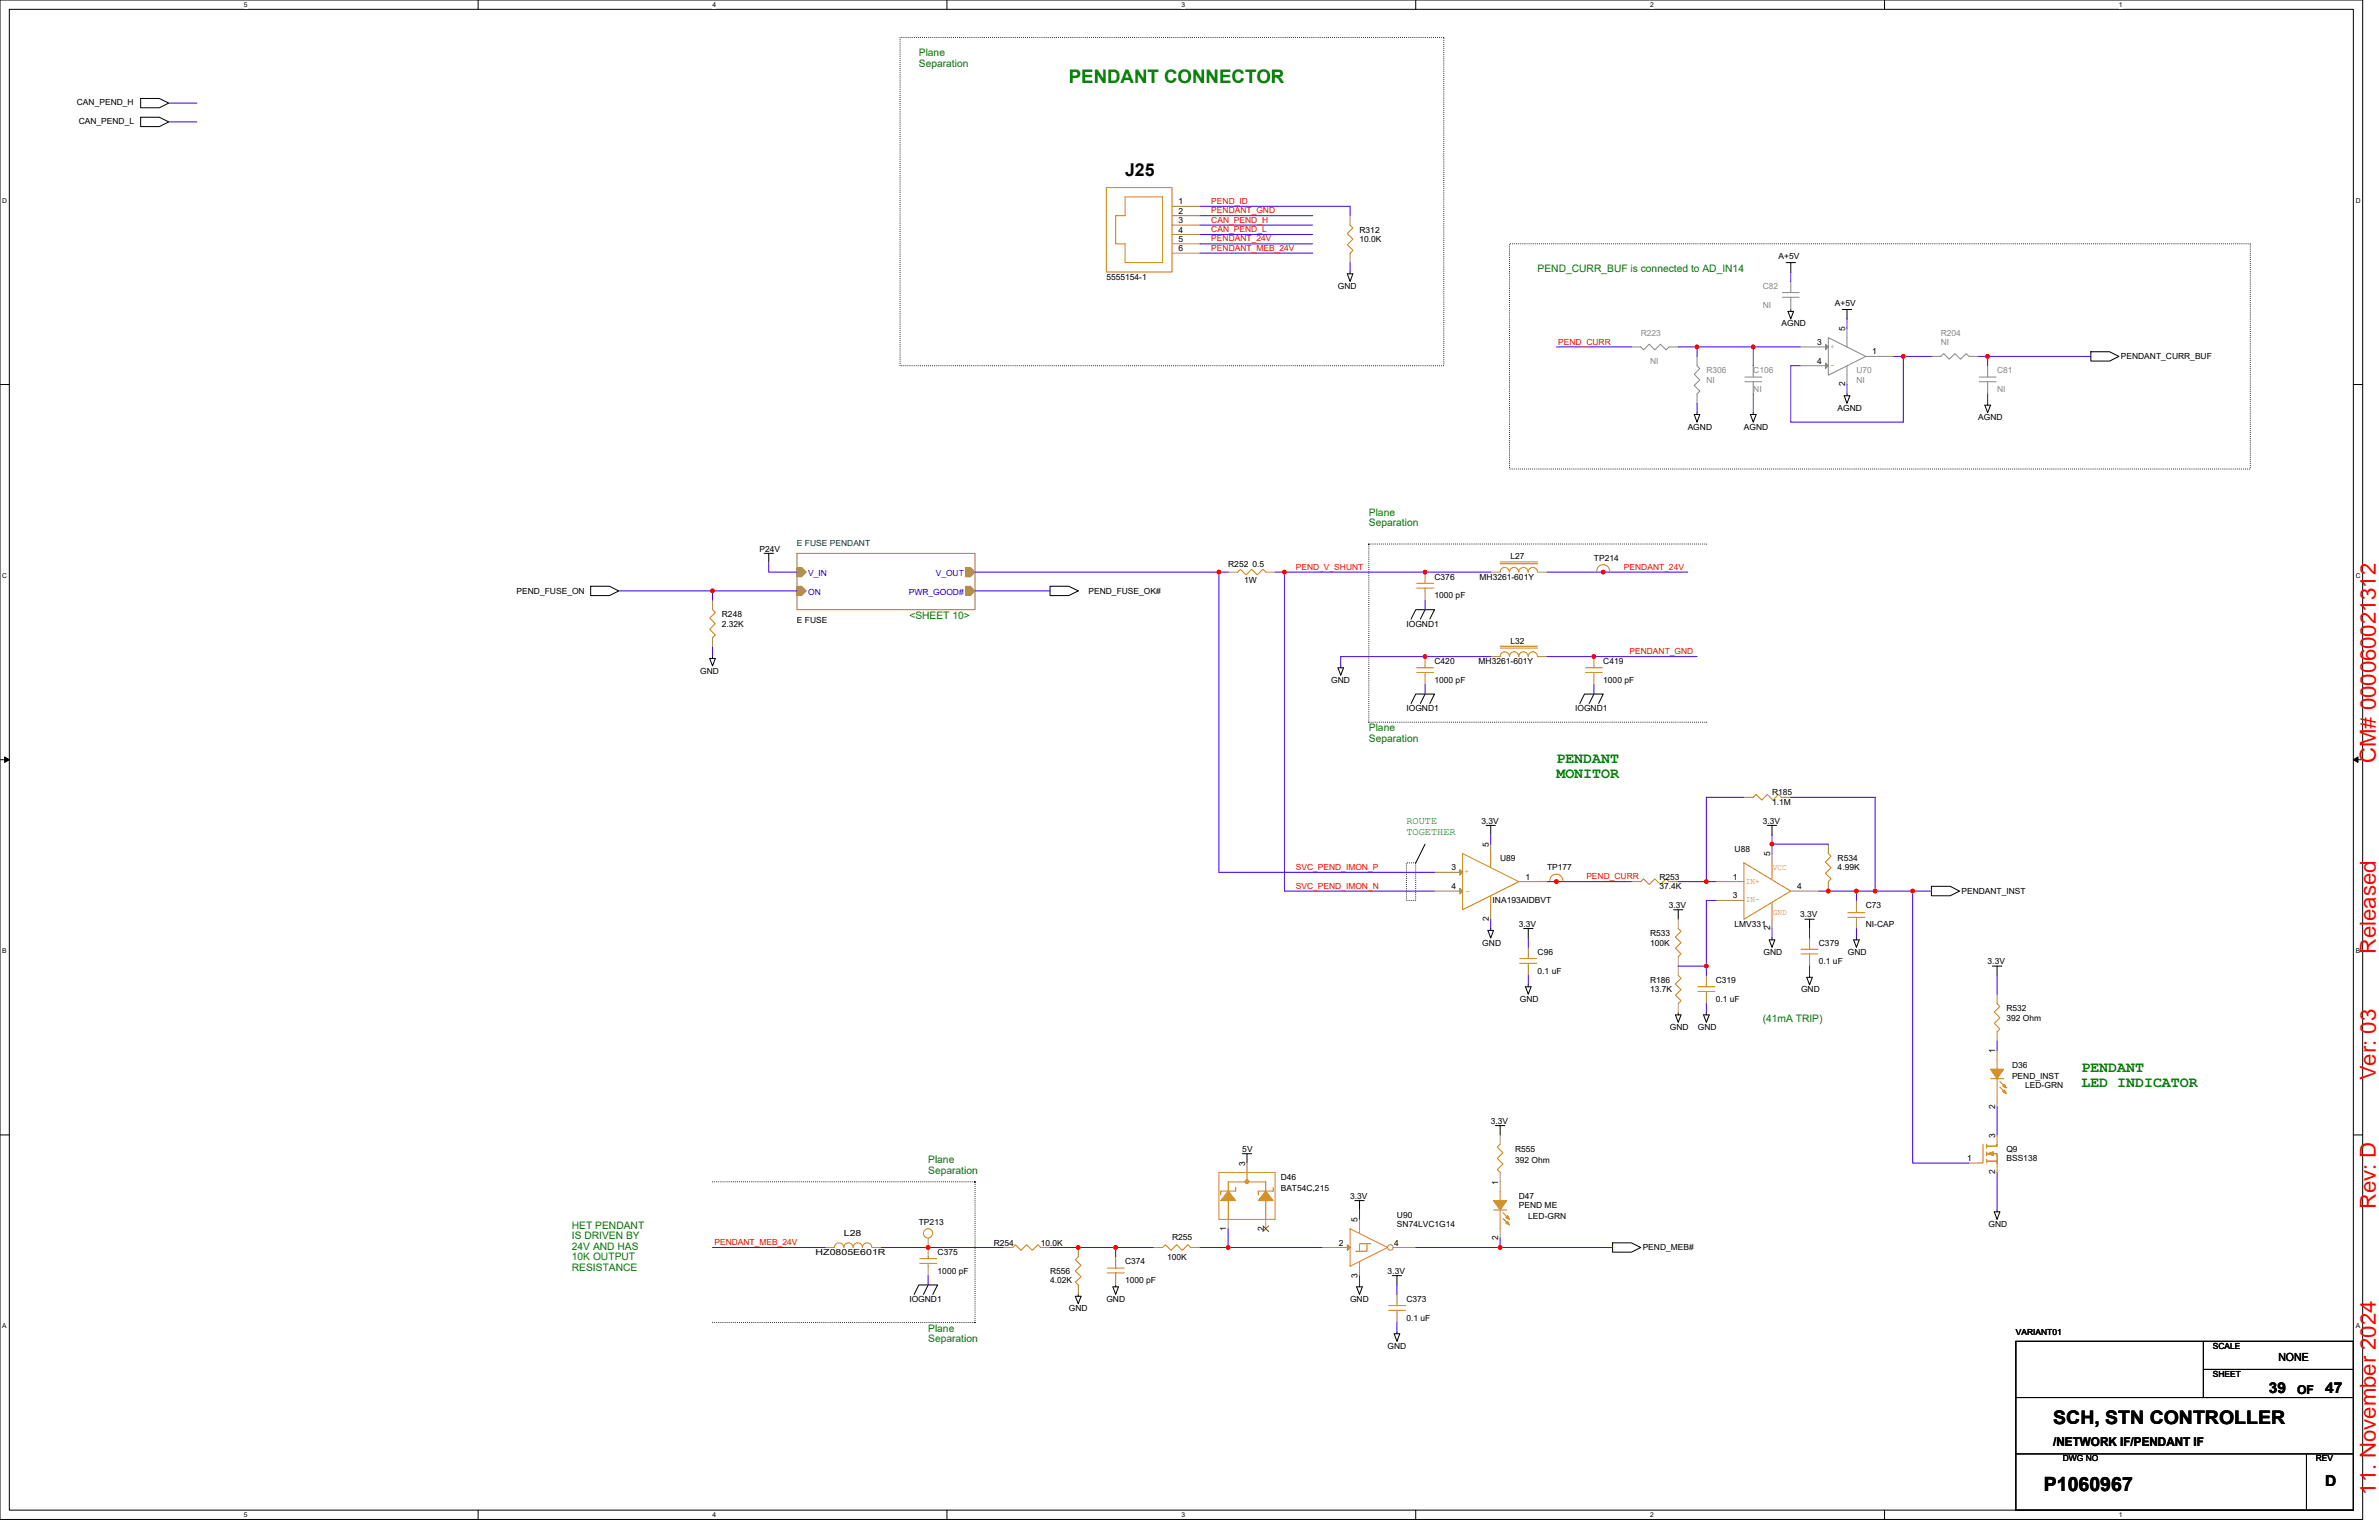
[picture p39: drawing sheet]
<svg xmlns="http://www.w3.org/2000/svg" width="432mm" height="279mm" viewBox="0 0 432 279" stroke-linecap="round" stroke-linejoin="round" font-family="sans-serif">
<defs><g id="words">
<g font-size="4" fill="#f00">
<text x="431.2" y="138.4" transform="rotate(-90 431.2 138.4)">CM# 000060021312</text>
<text x="431.2" y="173.1" transform="rotate(-90 431.2 173.1)">Released</text>
<text x="431.2" y="196" transform="rotate(-90 431.2 196)">Ver: 03</text>
<text x="431.2" y="219.3" transform="rotate(-90 431.2 219.3)">Rev: D</text>
<text x="431.2" y="271.2" transform="rotate(-90 431.2 271.2)">11. November 2024</text>
</g>
<text font-size="3.6" x="371" y="270.5">P1060967</text>
<text font-size="3.4" fill="#008000" x="194" y="15">PENDANT CONNECTOR</text>
<text font-size="3.4" x="372.7" y="258.4">SCH, STN CONTROLLER</text>
<text font-size="3.2" x="204.2" y="31.9">J25</text>
<g font-size="2.7" fill="#008000">
<text x="282.5" y="138.4">PENDANT</text>
<text x="282.5" y="141.1">MONITOR</text>
<text x="377.8" y="194.6">PENDANT</text>
<text x="377.8" y="197.3">LED INDICATOR</text>
</g>
<g font-size="2.7">
<text x="411.8" y="252.7">39</text>
<text x="422" y="252.7">47</text>
<text x="422" y="269.7">D</text>
</g>
<g font-size="2.2">
<text x="416.9" y="252.9">OF</text>
<text x="372.7" y="262.4">/NETWORK IF/PENDANT IF</text>
</g>
<text font-size="2" x="413.5" y="246.9">NONE</text>
<g font-size="1.9" fill="#008000">
<text x="166.8" y="10.2">Plane</text>
<text x="166.8" y="12.1">Separation</text>
<text x="279.1" y="49.3">PEND_CURR_BUF is connected to AD_IN14</text>
<text x="248.5" y="93.6">Plane</text>
<text x="248.5" y="95.5">Separation</text>
<text x="165.1" y="112.3">&lt;SHEET 10&gt;</text>
<text x="248.5" y="132.7">Plane</text>
<text x="248.5" y="134.6">Separation</text>
<text x="255.3" y="149.5">ROUTE</text>
<text x="255.3" y="151.4">TOGETHER</text>
<text x="319.9" y="185.5">(41mA TRIP)</text>
<text x="168.5" y="211">Plane</text>
<text x="168.5" y="212.9">Separation</text>
<text x="103.8" y="222.9">HET PENDANT</text>
<text x="103.8" y="224.8">IS DRIVEN BY</text>
<text x="103.8" y="226.8">24V AND HAS</text>
<text x="103.8" y="228.7">10K OUTPUT</text>
<text x="103.8" y="230.6">RESISTANCE</text>
<text x="168.5" y="241.6">Plane</text>
<text x="168.5" y="243.5">Separation</text>
</g>
<g font-size="1.5">
<text x="13.9" y="19.1">CAN_PEND_H</text>
<text x="14.3" y="22.5">CAN_PEND_L</text>
<text x="213.9" y="37.1">1</text>
<text x="213.9" y="38.8">2</text>
<text x="213.9" y="40.5">3</text>
<text x="213.9" y="42.2">4</text>
<text x="213.9" y="43.9">5</text>
<text x="213.9" y="45.6">6</text>
<text x="246.8" y="42.2">R312</text>
<text x="246.8" y="43.9">10.0K</text>
<text x="322.8" y="47">A+5V</text>
<text x="200.8" y="50.9">5555154-1</text>
<text x="242.8" y="52.4">GND</text>
<text x="323.3" y="59.2">AGND</text>
<text x="333" y="55.5">A+5V</text>
<text x="329.8" y="62.6">3</text>
<text x="329.8" y="66">4</text>
<text x="334.9" y="60.1" transform="rotate(-90 334.9 60.1)">5</text>
<text x="339.8" y="64.3">1</text>
<text x="384.9" y="65.2">PENDANT_CURR_BUF</text>
<text x="334.9" y="70.1" transform="rotate(-90 334.9 70.1)">2</text>
<text x="306.3" y="78">AGND</text>
<text x="316.5" y="78">AGND</text>
<text x="333.5" y="74.5">AGND</text>
<text x="359.1" y="76.2">AGND</text>
<text x="137.8" y="100.1">P24V</text>
<text x="274.2" y="101.4">L27</text>
<text x="289.3" y="101.8">TP214</text>
<text x="93.8" y="107.7">PEND_FUSE_ON</text>
<text x="197.6" y="107.7">PEND_FUSE_OK#</text>
<text x="222.9" y="103">R252 0.5</text>
<text x="225.8" y="105.9">1W</text>
<text x="260.4" y="105.2">C376</text>
<text x="268.5" y="105.2">MH3261-601Y</text>
<text x="131" y="112">R248</text>
<text x="131" y="113.7">2.32K</text>
<text x="144.7" y="113">E FUSE</text>
<text x="255.3" y="113.7">IOGND1</text>
<text x="260.4" y="108.6">1000 pF</text>
<text x="274.2" y="116.8">L32</text>
<text x="127.1" y="122.2">GND</text>
<text x="241.6" y="123.9">GND</text>
<text x="260.4" y="120.5">C420</text>
<text x="260.4" y="123.9">1000 pF</text>
<text x="268.4" y="120.5">MH3261-601Y</text>
<text x="291" y="120.5">C419</text>
<text x="291" y="123.9">1000 pF</text>
<text x="255.3" y="129">IOGND1</text>
<text x="285.9" y="129">IOGND1</text>
<text x="268.9" y="149.4">3.3V</text>
<text x="319.9" y="149.4">3.3V</text>
<text x="321.6" y="144.3">R185</text>
<text x="321.6" y="146">1.1M</text>
<text x="270.2" y="153.7" transform="rotate(-90 270.2 153.7)">5</text>
<text x="314.8" y="154.5">U88</text>
<text x="321.3" y="155.4" transform="rotate(-90 321.3 155.4)">5</text>
<text x="263.4" y="157.9">3</text>
<text x="263.4" y="161.3">4</text>
<text x="272.3" y="156.2">U89</text>
<text x="276.9" y="159.6">1</text>
<text x="280.8" y="157.9">TP177</text>
<text x="301.2" y="159.6">R253</text>
<text x="301.2" y="161.3">37.4K</text>
<text x="314.5" y="159.6">1</text>
<text x="326.2" y="161.3">4</text>
<text x="333.5" y="156.2">R534</text>
<text x="333.5" y="157.9">4.99K</text>
<text x="270.2" y="167.1" transform="rotate(-90 270.2 167.1)">2</text>
<text x="270.9" y="163.9">INA193AIDBVT</text>
<text x="302.9" y="164.7">3.3V</text>
<text x="314.5" y="163">3</text>
<text x="326.7" y="166.4">3.3V</text>
<text x="338.6" y="164.7">C73</text>
<text x="356" y="162.2">PENDANT_INST</text>
<text x="269" y="171.6">GND</text>
<text x="275.7" y="168.1">3.3V</text>
<text x="279.1" y="173.2">C96</text>
<text x="299.5" y="169.8">R533</text>
<text x="299.5" y="171.6">100K</text>
<text x="314.8" y="168.1">LMV331</text>
<text x="320.1" y="173.2">GND</text>
<text x="321.3" y="168.8" transform="rotate(-90 321.3 168.8)">2</text>
<text x="330.1" y="171.6">C379</text>
<text x="335.4" y="173.2">GND</text>
<text x="338.6" y="168.1">NI-CAP</text>
<text x="279.1" y="176.7">0.1 uF</text>
<text x="299.5" y="178.4">R186</text>
<text x="311.4" y="178.4">C319</text>
<text x="330.1" y="174.9">0.1 uF</text>
<text x="360.8" y="174.9">3.3V</text>
<text x="275.8" y="181.8">GND</text>
<text x="299.5" y="180.1">13.7K</text>
<text x="311.4" y="181.8">0.1 uF</text>
<text x="326.9" y="180.1">GND</text>
<text x="364.2" y="183.5">R532</text>
<text x="364.2" y="185.2">392 Ohm</text>
<text x="303.1" y="186.9">GND</text>
<text x="308.2" y="186.9">GND</text>
<text x="362.1" y="191.1" transform="rotate(-90 362.1 191.1)">1</text>
<text x="365.2" y="193.7">D36</text>
<text x="365.2" y="195.7">PEND_INST</text>
<text x="367.6" y="197.4">LED-GRN</text>
<text x="270.6" y="203.9">3.3V</text>
<text x="362.1" y="201.1" transform="rotate(-90 362.1 201.1)">2</text>
<text x="225.5" y="209">5V</text>
<text x="275" y="209">R555</text>
<text x="362.1" y="206.4" transform="rotate(-90 362.1 206.4)">3</text>
<text x="364.2" y="209">Q9</text>
<text x="226" y="211.5" transform="rotate(-90 226 211.5)">3</text>
<text x="232.5" y="214.1">D46</text>
<text x="271.9" y="214.9" transform="rotate(-90 271.9 214.9)">1</text>
<text x="275" y="211">392 Ohm</text>
<text x="357" y="210.7">1</text>
<text x="362.1" y="213" transform="rotate(-90 362.1 213)">2</text>
<text x="364.2" y="210.7">BSS138</text>
<text x="232.5" y="216.1">BAT54C,215</text>
<text x="245" y="217.5">3.3V</text>
<text x="246.4" y="221.7" transform="rotate(-90 246.4 221.7)">5</text>
<text x="253.6" y="220.9">U90</text>
<text x="275.7" y="217.5">D47</text>
<text x="275.7" y="219.2">PEND ME</text>
<text x="277.4" y="221.2">LED-GRN</text>
<text x="148" y="227.7">HZ0805E601R</text>
<text x="153.2" y="224.3">L28</text>
<text x="166.8" y="222.3">TP213</text>
<text x="170.2" y="227.7">C375</text>
<text x="180.4" y="226">R254</text>
<text x="188.9" y="226">10.0K</text>
<text x="212.7" y="225">R255</text>
<text x="222.6" y="223.3" transform="rotate(-90 222.6 223.3)">1</text>
<text x="229.4" y="223.3" transform="rotate(-90 229.4 223.3)">2</text>
<text x="243" y="226">2</text>
<text x="253" y="226">4</text>
<text x="253.6" y="222.6">SN74LVC1G14</text>
<text x="271.9" y="225" transform="rotate(-90 271.9 225)">2</text>
<text x="298.2" y="226.9">PEND_MEB#</text>
<text x="360.9" y="222.6">GND</text>
<text x="170.2" y="231.1">1000 pF</text>
<text x="190.6" y="231.1">R556</text>
<text x="190.6" y="232.8">4.02K</text>
<text x="204.2" y="229.4">C374</text>
<text x="204.2" y="232.8">1000 pF</text>
<text x="211.9" y="228.6">100K</text>
<text x="246.4" y="231.8" transform="rotate(-90 246.4 231.8)">3</text>
<text x="251.9" y="231.1">3.3V</text>
<text x="165.1" y="236.2">IOGND1</text>
<text x="194" y="237.9">GND</text>
<text x="200.8" y="236.2">GND</text>
<text x="245" y="236.2">GND</text>
<text x="255.3" y="236.2">C373</text>
<text x="255.3" y="239.6">0.1 uF</text>
<text x="251.9" y="244.7">GND</text>
<text x="365.9" y="242.2">VARIANT01</text>
<text x="401.6" y="244.7">SCALE</text>
<text x="401.6" y="249.8">SHEET</text>
<text x="374.4" y="265.2">DWG NO</text>
<text x="420.3" y="265.2">REV</text>
</g>
<g font-size="1.5" fill="#f00">
<text x="219.9" y="38.7">PENDANT_GND</text>
<text x="219.9" y="40.4">CAN_PEND_H</text>
<text x="219.9" y="37">PEND_ID</text>
<text x="219.9" y="43.8">PENDANT_24V</text>
<text x="219.9" y="45.5">PENDANT_MEB_24V</text>
<text x="219.9" y="42.1">CAN_PEND_L</text>
<text x="282.8" y="62.5">PEND_CURR</text>
<text x="235.2" y="103.4">PEND_V_SHUNT</text>
<text x="294.7" y="103.4">PENDANT_24V</text>
<text x="295.8" y="118.7">PENDANT_GND</text>
<text x="235.2" y="157.8">SVC_PEND_IMON_P</text>
<text x="235.2" y="161.2">SVC_PEND_IMON_N</text>
<text x="287.9" y="159.5">PEND_CURR</text>
<text x="129.7" y="225.9">PENDANT_MEB_24V</text>
</g>
<g font-size="1.5" fill="#878787">
<text x="319.9" y="52.4">C82</text>
<text x="319.9" y="55.8">NI</text>
<text x="297.8" y="60.9">R223</text>
<text x="332.2" y="63.3">+</text>
<text x="352.3" y="60.9">R204</text>
<text x="352.3" y="62.6">NI</text>
<text x="299.5" y="66">NI</text>
<text x="309.7" y="67.7">R306</text>
<text x="309.7" y="69.4">NI</text>
<text x="318.2" y="67.7">C106</text>
<text x="318.2" y="71.1">NI</text>
<text x="332.2" y="66.7">-</text>
<text x="337" y="67.7">U70</text>
<text x="337" y="69.4">NI</text>
<text x="362.5" y="67.7">C81</text>
<text x="362.5" y="71.1">NI</text>
</g>
<text font-size="1.5" fill="#004040" x="144.7" y="99.1">E FUSE PENDANT</text>
<g font-size="1.5" fill="#00c">
<text x="146.7" y="104.5">V_IN</text>
<text x="146.7" y="107.9">ON</text>
<text x="165" y="107.9">PWR_GOOD#</text>
<text x="169.8" y="104.5">V_OUT</text>
</g>
<g font-size="1.5" fill="#cc8006">
<text x="265.8" y="158.6">+</text>
<text x="316.9" y="160.3">IN+</text>
<text x="321.8" y="157.9">VCC</text>
<text x="266" y="162.2">-</text>
<text x="316.9" y="163.7">IN-</text>
<text x="321.8" y="165.9">GND</text>
</g>
<g font-size="1.2">
<text x="44.2" y="1.2">5</text>
<text x="129.3" y="1.2">4</text>
<text x="214.4" y="1.2">3</text>
<text x="299.5" y="1.2">2</text>
<text x="384.6" y="1.2">1</text>
<text x=".4" y="36.8">D</text>
<text x="427.6" y="36.8">D</text>
<text x=".4" y="104.9">C</text>
<text x="427.6" y="104.9">C</text>
<text x=".4" y="173">B</text>
<text x="427.6" y="173">B</text>
<text x=".4" y="241">A</text>
<text x="427.6" y="241">A</text>
<text x="44.2" y="275.2">5</text>
<text x="129.3" y="275.2">4</text>
<text x="214.4" y="275.2">3</text>
<text x="299.5" y="275.2">2</text>
<text x="384.6" y="275.2">1</text>
</g>
</g></defs>
<path d="M0 0h428.8v275.7h-428.8zM1.7 1.7h425.4v272.3h-425.4z" fill="none" stroke="#000" stroke-width=".18"/>
<g fill="#fff">
<path d="M44.2 .2h.7v1.3h-.7z"/>
<path d="M44.2 274.2h.7v1.3h-.7z"/>
</g>
<path d="M86.8 0v1.7M86.8 274v1.7" fill="none" stroke="#000" stroke-width=".18"/>
<g fill="#fff">
<path d="M129.3 .2h.7v1.3h-.7z"/>
<path d="M129.3 274.2h.7v1.3h-.7z"/>
</g>
<path d="M171.9 0v1.7M171.9 274v1.7" fill="none" stroke="#000" stroke-width=".18"/>
<g fill="#fff">
<path d="M214.4 .2h.7v1.3h-.7z"/>
<path d="M214.4 274.2h.7v1.3h-.7z"/>
</g>
<path d="M257 0v1.7M257 274v1.7" fill="none" stroke="#000" stroke-width=".18"/>
<g fill="#fff">
<path d="M299.5 .2h.7v1.3h-.7z"/>
<path d="M299.5 274.2h.7v1.3h-.7z"/>
</g>
<path d="M342.1 0v1.7M342.1 274v1.7" fill="none" stroke="#000" stroke-width=".18"/>
<g fill="#fff">
<path d="M384.6 .2h.7v1.3h-.7z"/>
<path d="M384.6 274.2h.7v1.3h-.7z"/>
<path d="M.4 35.7h.9v1.4h-.9z"/>
<path d="M427.6 35.7h.8v1.4h-.8z"/>
<path d="M.4 103.8h.9v1.3h-.9z"/>
<path d="M427.6 103.8h.8v1.3h-.8z"/>
</g>
<path d="M0 69.8h1.7M427.1 69.8h1.7" fill="none" stroke="#000" stroke-width=".18"/>
<g fill="#fff">
<path d="M.4 171.9h.8v1.3h-.8z"/>
<path d="M427.6 171.9h.7v1.3h-.7z"/>
</g>
<path d="M0 137.8h1.7M427.1 137.8h1.7" fill="none" stroke="#000" stroke-width=".18"/>
<path d="M.8 137.3l.9 .5-.9 .5zM427.1 137.8l.9-.5v1z" fill="#000" stroke="#000" stroke-width=".18"/>
<g fill="#fff">
<path d="M.4 239.9h.8v1.4h-.8z"/>
<path d="M427.6 239.9h.7v1.4h-.7z"/>
</g>
<g fill="none" stroke="#000" stroke-width=".18">
<path d="M25.5 17.9h3.4l1.7 .8-1.7 .9h-3.4zM25.5 21.3h3.4l1.7 .8-1.7 .9h-3.4zM244.5 49.7h1.1l-.6 1.4zM245 49.3v.4M324.2 47.6h1.7M324.5 56.5h1l-.5 1.3zM325 47.6v1.7M325 56.2v.3M334.4 56.2h1.7M335.2 56.2v1.6M307.5 75.2h1l-.5 1.4zM308 74.9v.3"/>
<path d="M317.7 75.2h1l-.5 1.4zM318.2 74.9v.3M334.7 71.8h1.1l-.6 1.4zM335.2 71.5v.3M360.3 73.5h1l-.5 1.4zM360.8 73.2v.3M379.5 63.8h3.4l1.7 .9-1.7 .8h-3.4zM107.2 106.4h3.4l1.7 .8-1.7 .9h-3.4zM128.8 119.5h1l-.5 1.3zM129.3 119.1v.4M138.7 100.4h1.7M139.5 100.4v1.7"/>
<path d="M190.6 106.4h3.4l1.7 .8-1.7 .9h-3.4zM256.1 112.3l.9-1.7h3.4l-.9 1.7M258.7 110.6l-.9 1.7M242.8 121.2h1.1l-.5 1.3zM243.4 120.8v.4M256.1 127.6l.9-1.7h3.4l-.9 1.7M258.7 125.9l-.9 1.7M286.7 127.6l.9-1.7h3.4l-.8 1.7M289.3 125.9l-.9 1.7M258.7 153.2l-1.7 3.3M269.7 149.8h1.7M270.6 149.8v1.6"/>
<path d="M320.8 149.8h1.7M321.6 149.8v1.6M270.1 168.8h1l-.5 1.4zM270.6 168.5v.3M276.5 168.5h1.7M276.9 179h1l-.5 1.4zM277.4 178.7v.3M277.4 168.5v1.7M303.8 165.1h1.7M304.6 165.1v1.7M321.1 170.5h1l-.5 1.4zM321.6 170.2v.3"/>
<path d="M327.6 166.8h1.7M327.9 177.3h1.1l-.6 1.4zM328.4 166.8v1.7M328.4 177v.3M336.4 170.5h1.1l-.5 1.4zM337 170.2v.3M350.6 160.8h3.4l1.7 .9-1.7 .8h-3.4zM361.6 175.3h1.7M362.5 175.3v1.7M304.1 184.1h1l-.5 1.4zM304.6 183.8v.3M309.2 184.1h1l-.5 1.4z"/>
<path d="M309.7 183.8v.3M0 205.9h1.7M225.5 209.3h1.7M226.3 209.3v1.7M245.9 217.8h1.7M246.8 217.8v1.7M271.4 204.2h1.7M272.3 204.2v1.7M362 219.9h1l-.5 1.3zM362.5 219.5v.4M427.1 205.9h1.7M165.9 234.8l.9-1.7h3.4l-.9 1.7"/>
<path d="M168.5 233.1l-.9 1.7M195.2 235.2h1l-.5 1.3zM195.7 234.8v.4M202 233.5h1l-.5 1.3zM202.5 233.1v.4M246.2 233.5h1.1l-.5 1.3zM246.8 233.1v.4M252.7 231.4h1.7M253.6 231.4v1.7M292.7 225.5h3.4l1.7 .8-1.7 .9h-3.4zM253 242h1.1l-.5 1.4zM253.6 241.6v.4"/>
<path d="M365.9 253.6h61.2M365.9 243.4h61.2v30.6h-61.2zM399.9 243.4v10.2M399.9 248.5h27.2M365.9 263.8h61.2M418.6 263.8v10.2"/>
</g>
<g fill="none" stroke="#000" stroke-width=".18" stroke-dasharray="0 .3">
<path d="M163.4 6.8h98.7v59.6h-98.7zM274 44.2h134.4v40.9h-134.4zM248.5 98.7h61.2M248.5 98.7h.1M309.7 98.7h.1M248.5 131h61.2M248.5 131v-32.3M309.7 131h.1M255.3 156.5h1.7v6.9h-1.7zM129.3 214.4h47.7M177 214.4h.1M129.3 239.9h47.7"/>
<path d="M177 239.9h.1M177 239.9v-25.5"/>
</g>
<path d="M224.6 103.8l.5-.5 1.1 1 1-1 1 1 1-1 .5 .5M166.9 229.2h3.1M166.9 228.4h3.1M168.5 228v.4M168.5 229.2v.5M245 222.9l6.9 3.4-6.9 3.4zM246.8 222.9v.9M246.8 228.9v.8M248.1 225.7v1.3h-2M248.8 225.7h-2v1.3" fill="none" stroke="#cc8006" stroke-width=".18"/>
<path d="M222.9 103.8h1.7M229.7 103.8h1.7M168.5 226.3v1.7M168.5 229.7v1.7M239.9 226.3h5.1" fill="none" stroke="#a84" stroke-width=".18"/>
<path d="M296.1 62.9h1.7l.5 .6 1-1.1 1.1 1.1 1-1.1 1 1.1 .5-.6h1.7M316.7 69.3h3.1M316.7 68.4h3.1M318.2 66.4v2M318.2 69.3v2.2M359.2 69.3h3.1M359.2 68.4h3.1M360.8 66.4v2M360.8 69.3v2.2" fill="none" stroke="#878787" stroke-width=".18"/>
<path d="M244.5 225.8l.5 .5-.5 .5z" fill="#a84" stroke="#a84" stroke-width=".18"/>
<circle cx="252.4" cy="226.3" r=".5" fill="#fff" stroke="#a84" stroke-width=".18"/>
<g fill="none" stroke="#a84" stroke-width=".18">
<path d="M144.7 100.4h32.3v10.2h-32.3zM258.7 103.8v1.7M258.7 107.2v1.7M270.6 103.8h1.7M279.1 103.8h1.7M260.4 158.3h5.1M270.6 153.2v1.7M275.7 160h5.1M296.1 160h1.7M302.9 160h1.7M316.5 144.7h1.7M323.3 144.7h1.7"/>
<path d="M331.9 153.2v1.7M331.9 160v1.7M260.4 161.7h5.1M270.6 165.1v1.7M304.6 175.3v1.7M328.4 170.2v1.7M328.4 173.6v1.7M337 166.8v1.7M337 163.4v1.7M304.6 182.1v1.7M362.5 190.6v1.7M362.5 199.1v1.7"/>
<path d="M202.5 228v1.7M202.5 231.4v1.7M246.8 229.7v1.7M246.8 221.2v1.7M252.9 226.3h4.1M253.6 234.8v1.7M253.6 238.3v1.6"/>
</g>
<g fill="none" stroke="#cc8006" stroke-width=".18">
<path d="M257.1 106.7h3.1M257.1 105.8h3.1M258.7 105.5v.3M258.7 106.7v.5M272.3 101.9h6.8M272.3 102.3h6.8M279.1 103.8a.85 .85 0 0 0-.9-.8 .85 .85 0 0 0-.8 .8 .86 .86 0 0 0-.9-.8 .86 .86 0 0 0-.8 .8 .85 .85 0 0 0-.9-.8 .85 .85 0 0 0-.8 .8 .84 .84 0 0 0-.9-.8 .84 .84 0 0 0-.8 .8M265.5 154.9l10.2 5.1-10.2 5.1zM270.6 154.9v2.5M297.8 160l.5-.6 1 1.1 1.1-1.1 1 1.1 1-1.1 .5 .6M318.2 144.7l.5-.6 1.1 1.1 1-1.1 1 1.1 1-1.1 .5 .6M331.9 154.9l.5 .5-1.1 1 1.1 1-1.1 1 1.1 1-.5 .6"/>
<path d="M270.6 162.5v2.6M304.6 177l.5 .5-1 1 1 1-1 1.1 1 1-.5 .5M326.9 173.1h3.1M326.9 172.2h3.1M328.4 171.9v.3M328.4 173.1v.5M335.4 165.6h3.1M335.4 166.4h3.1M337 166.4v.4M337 165.1v.5M361.3 195.7h2.4M362.5 192.3v1.7"/>
<path d="M362.5 195.7v3.4M363 196.2l1 1M363 197.2l1 1M201 230.9h3M201 230.1h3M202.5 229.7v.4M202.5 230.9v.5M252 237.7h3.1M252 236.9h3.1M253.6 236.5v.4M253.6 237.7v.6"/>
</g>
<g fill="#cc8006" stroke="#cc8006" stroke-width=".18">
<path d="M361.3 194h2.4l-1.2 1.7z"/>
<path d="M363.8 197.7l.4 .7-.7-.3z"/>
<path d="M363.8 196.7l.4 .7-.7-.3z"/>
</g>
<g fill="#a84" stroke="#a84" stroke-width=".18">
<path d="M265 157.8l.5 .5-.5 .5z"/>
<path d="M265 161.2l.5 .5-.5 .5z"/>
<path d="M175.3 103h.8l.9 .8-.9 .8h-.8z" fill-rule="evenodd"/>
<path d="M175.3 106.4h.8l.9 .8-.9 .9h-.8z" fill-rule="evenodd"/>
<path d="M144.7 103h.8l.8 .8-.8 .8h-.8z" fill-rule="evenodd"/>
<path d="M144.7 106.4h.8l.8 .8-.8 .9h-.8z" fill-rule="evenodd"/>
</g>
<path d="M331.9 61.3l6.7 3.4-6.7 3.4zM335.2 61.3v1.6M335.2 66.4v3.4M338.6 64.7h5.1" fill="none" stroke="#878787" stroke-width=".18"/>
<path d="M331.3 62.4l.6 .5-.6 .6z" fill="#a84" stroke="#878787" stroke-width=".18"/>
<path d="M326.7 62.9h5.2" fill="none" stroke="#878787" stroke-width=".18"/>
<path d="M331.3 65.8l.6 .6-.6 .5z" fill="#a84" stroke="#878787" stroke-width=".18"/>
<path d="M323.5 53.9h3.1M323.5 53.1h3.1M325 51.1v2M325 53.9v2.3M335.2 59.6v1.7M308 64.7v1.7l.5 .5-1 1 1 1-1 1 1 1.1-.5 .5v1.7M326.7 66.4h5.2M350.6 64.7h1.7l.5-.5 1 1 1-1 1 1 1-1 .6 .5h1.7" fill="none" stroke="#878787" stroke-width=".18"/>
<g fill="none" stroke="#cc8006" stroke-width=".18">
<path d="M200.8 34h11.9v15.3h-11.9zM204.2 35.7h6.8v11.9h-6.8v-3.4h-1.7v-5.1h1.7zM245 40.8l.6 .5-1.1 1.1 1.1 1-1.1 1 1.1 1-.6 .5M129.3 110.6l.5 .5-1 1 1 1.1-1 1 1 1-.5 .5M272.3 117.2h6.8M272.3 117.6h6.8M279.1 119.1a.85 .85 0 0 0-.9-.8 .85 .85 0 0 0-.8 .8 .86 .86 0 0 0-.9-.8 .86 .86 0 0 0-.8 .8 .85 .85 0 0 0-.9-.8 .85 .85 0 0 0-.8 .8 .84 .84 0 0 0-.9-.8 .84 .84 0 0 0-.8 .8M289.8 103.6a1.17 1.17 0 0 1 1.2-1.2 1.17 1.17 0 0 1 1.2 1.2M257.1 122h3.1M257.1 121.2h3.1M258.7 120.8v.4M258.7 122v.5"/>
<path d="M287.8 122h3M287.8 121.2h3M289.3 120.8v.4M289.3 122v.5M281.3 159.8a1.17 1.17 0 0 1 1.2-1.2 1.17 1.17 0 0 1 1.2 1.2M316.5 156.5l8.5 5.2-8.5 5.1zM321.6 156.5v2.9M275.8 174.8h3.1M275.8 173.9h3.1M277.4 173.6v.3M277.4 174.8v.5M304.6 168.5l.5 .5-1 1 1 1-1 1 1 1.1-.5 .5"/>
<path d="M308.2 179.9h3.1M308.2 179h3.1M309.7 178.7v.3M309.7 179.9v.5M321.6 163.7v3.1M362.5 182.1l.5 .5-1 1 1 1-1 1.1 1 1-.5 .5M221.2 212.7h10.2v8.5h-10.2zM222.9 216.1v-1.7h6.8v1.7M222.9 217.8v3.4M224.3 215.4v.7h-2.7v.7M226.3 212.7v1.7M229.7 217.8v3.4"/>
<path d="M231.1 215.4v.7h-2.7v.7M271.1 219.5h2.4M272.3 216.1v1.7M272.3 219.5v3.4M272.3 207.6l-.5 .5 1 1-1 1.1 1 1-1 1 .5 .5M359.9 207.6v3.4h-.8M360.6 210.3v.7M360.6 210.7h1.9M360.6 209v.7M360.6 207.6v.7M360.6 207.9h1.9v-.3v.3h-1.7M360.8 210.7h1.5"/>
<path d="M361.5 209.3h1v1.7v-1.7h-.7M151.4 226.3a.86 .86 0 0 1 .9-.8 .86 .86 0 0 1 .9 .8 .84 .84 0 0 1 .8-.8 .84 .84 0 0 1 .8 .8M154.9 226.3a.85 .85 0 0 1 .8-.8 .85 .85 0 0 1 .8 .8 .85 .85 0 0 1 .9-.8 .85 .85 0 0 1 .8 .8M183.8 226.3l.5-.5 1 1 1-1 1.1 1 1-1 .5 .5M195.7 228l-.5 .5 1 1.1-1 1 1 1-1 1 .5 .5M211 226.3l.5-.5 1.1 1 1-1 1 1 1-1 .5 .5M272.8 220l1 1.1M272.8 221.1l1 1"/>
<circle cx="168.5" cy="223.8" r=".84"/>
</g>
<g fill="none" stroke="#a84" stroke-width=".18">
<path d="M212.7 37.4h5.1M212.7 39.1h5.1M245 39.1v1.7M212.7 40.8h5.1M212.7 42.5h5.1M212.7 44.2h5.1M212.7 45.9h5.1M245 45.9v1.7M129.3 108.9v1.7M129.3 115.7v1.7M258.7 119.1v1.7M270.6 119.1h1.7"/>
<path d="M279.1 119.1h1.7M289.3 119.1v1.7M291 103.8h.1M258.7 122.5v1.7M289.3 122.5v1.7M282.5 160h.1M311.4 160h5.1M321.6 154.9v1.6M277.4 171.9v1.7M277.4 175.3v1.7M304.6 166.8v1.7M304.6 173.6v1.7"/>
<path d="M309.7 177v1.7M311.4 163.4h5.1M321.6 166.8v1.7M325 161.7h5.1M309.7 180.4v1.7M362.5 180.4v1.7M362.5 187.2v1.7M226.3 211v1.7M272.3 212.7v3.4M272.3 205.9v1.7M357.4 211h1.7M362.5 205.9v1.7"/>
<path d="M362.5 211v1.7M149.8 226.3h1.6M158.3 226.3h1.7M168.5 224.6v1.7M182.1 226.3h1.7M188.9 226.3h1.7M195.7 233.1v1.7M195.7 226.3v1.7M209.3 226.3h1.7M216.1 226.3h1.7M222.9 221.2v1.7M229.7 221.2v1.7"/>
<path d="M272.3 222.9v1.7"/>
</g>
<g fill="#cc8006" stroke="#cc8006" stroke-width=".18">
<path d="M360.6 209.3l1.2-.3v.7z"/>
<path d="M271.1 217.8h2.4l-1.2 1.7z"/>
<path d="M273.6 221.6l.4 .7-.7-.4z"/>
<path d="M273.6 220.5l.4 .7-.7-.3z"/>
<path d="M222.9 216.1l1.4 1.7h-2.7z"/>
<path d="M229.7 216.1l1.4 1.7h-2.7z"/>
<circle cx="226.3" cy="214.4" r=".33"/>
</g>
<path d="M229.2 222.4l1.1 1.1M230.3 222.4l-1.1 1.1" fill="none" stroke="#804000" stroke-width=".18"/>
<g fill="none" stroke="#4200ff" stroke-width=".18">
<path d="M30.6 18.7h5.1M30.6 22.1h5.1M217.8 39.1h20.5M217.8 37.4h27.2v1.7M217.8 44.2h20.5M217.8 45.9h20.5M217.8 40.8h20.5M217.8 42.5h20.5M245 47.6v1.7M325 49.3v1.8M335.2 57.8v1.8M282.5 62.9h13.6"/>
<path d="M304.6 62.9h3.4M308 62.9h10.2M308 62.9v1.8M308 73.2v1.7M318.2 62.9h8.5M318.2 62.9v3.5M318.2 71.5v3.4M335.2 69.8v1.7M343.7 64.7h1.8M345.5 64.7h5.1M345.5 64.7v11.9h-20.5v-10.2h1.7M359.1 64.7h1.7"/>
<path d="M360.8 64.7h18.7M360.8 64.7v1.7M360.8 71.5v1.7M112.3 107.2h17v1.7M129.3 117.4v1.7M129.3 107.2h15.4M139.5 102.1v1.7h5.2M177 107.2h13.6M177 103.8h44.2M221.2 103.8h1.7M221.2 103.8v54.5h39.2M231.4 103.8h1.7"/>
<path d="M233.1 103.8h37.5M233.1 103.8v57.9h27.3M258.7 108.9v1.7M270.6 119.1h-27.2v1.7M280.8 103.8h25.5M280.8 119.1h27.2M258.7 124.2v1.7M289.3 124.2v1.7M270.6 151.4v1.8M280.8 160h15.3M304.6 160h5.1M316.5 144.7h-6.8v15.3h1.7"/>
<path d="M321.6 153.2h10.3M321.6 151.4v1.8M321.6 153.2v1.7M325 144.7h15.4v17M270.6 166.8v1.7M277.4 177v1.7M277.4 170.2v1.7M304.6 175.3h5.1M309.7 175.3v1.7M311.4 163.4h-1.7v11.9M321.6 168.5v1.7M328.4 175.3v1.7"/>
<path d="M328.4 168.5v1.7M330.1 161.7h6.9v1.7M337 161.7h3.4M337 168.5v1.7M340.4 161.7h6.8M347.2 161.7h3.4M347.2 161.7v49.3h10.2M362.5 177v3.4M309.7 182.1v1.7M362.5 188.9v1.7M246.8 219.5v1.7M362.5 212.7v6.8"/>
<path d="M362.5 200.8v5.1M129.3 226.3h20.5M160 226.3h22.1M168.5 231.4v1.7M190.6 226.3h11.9M202.5 226.3v1.7M202.5 226.3h6.8M217.8 226.3h5.1M222.9 226.3h17M222.9 222.9v3.4M246.8 231.4v1.7M253.6 233.1v1.7"/>
<path d="M253.6 239.9v1.7M257 226.3h15.3M272.3 226.3h20.4M272.3 224.6v1.7"/>
</g>
<g fill="#f00" stroke="#f00" stroke-width=".18">
<circle cx="258.6" cy="103.8" r=".33"/>
<circle cx="258.6" cy="119.1" r=".33"/>
<circle cx="291" cy="103.8" r=".33"/>
<circle cx="289.3" cy="119.1" r=".33"/>
<circle cx="129.3" cy="107.2" r=".33"/>
<circle cx="309.7" cy="175.3" r=".33"/>
<circle cx="233.1" cy="103.8" r=".33"/>
<circle cx="321.6" cy="153.2" r=".33"/>
<circle cx="331.8" cy="161.7" r=".33"/>
<circle cx="340.3" cy="161.7" r=".33"/>
<circle cx="309.7" cy="159.9" r=".33"/>
<circle cx="336.9" cy="161.7" r=".33"/>
<circle cx="168.5" cy="226.3" r=".33"/>
<circle cx="195.7" cy="226.3" r=".33"/>
<circle cx="202.5" cy="226.3" r=".33"/>
<circle cx="222.9" cy="226.3" r=".33"/>
<circle cx="221.2" cy="103.8" r=".33"/>
<circle cx="272.3" cy="226.3" r=".33"/>
<circle cx="347.1" cy="161.7" r=".33"/>
<circle cx="282.5" cy="159.9" r=".33"/>
<circle cx="308" cy="62.9" r=".33"/>
<circle cx="318.2" cy="62.9" r=".33"/>
<circle cx="345.4" cy="64.7" r=".33"/>
<circle cx="360.8" cy="64.7" r=".33"/>
</g>
<use href="#words"/>
</svg>
